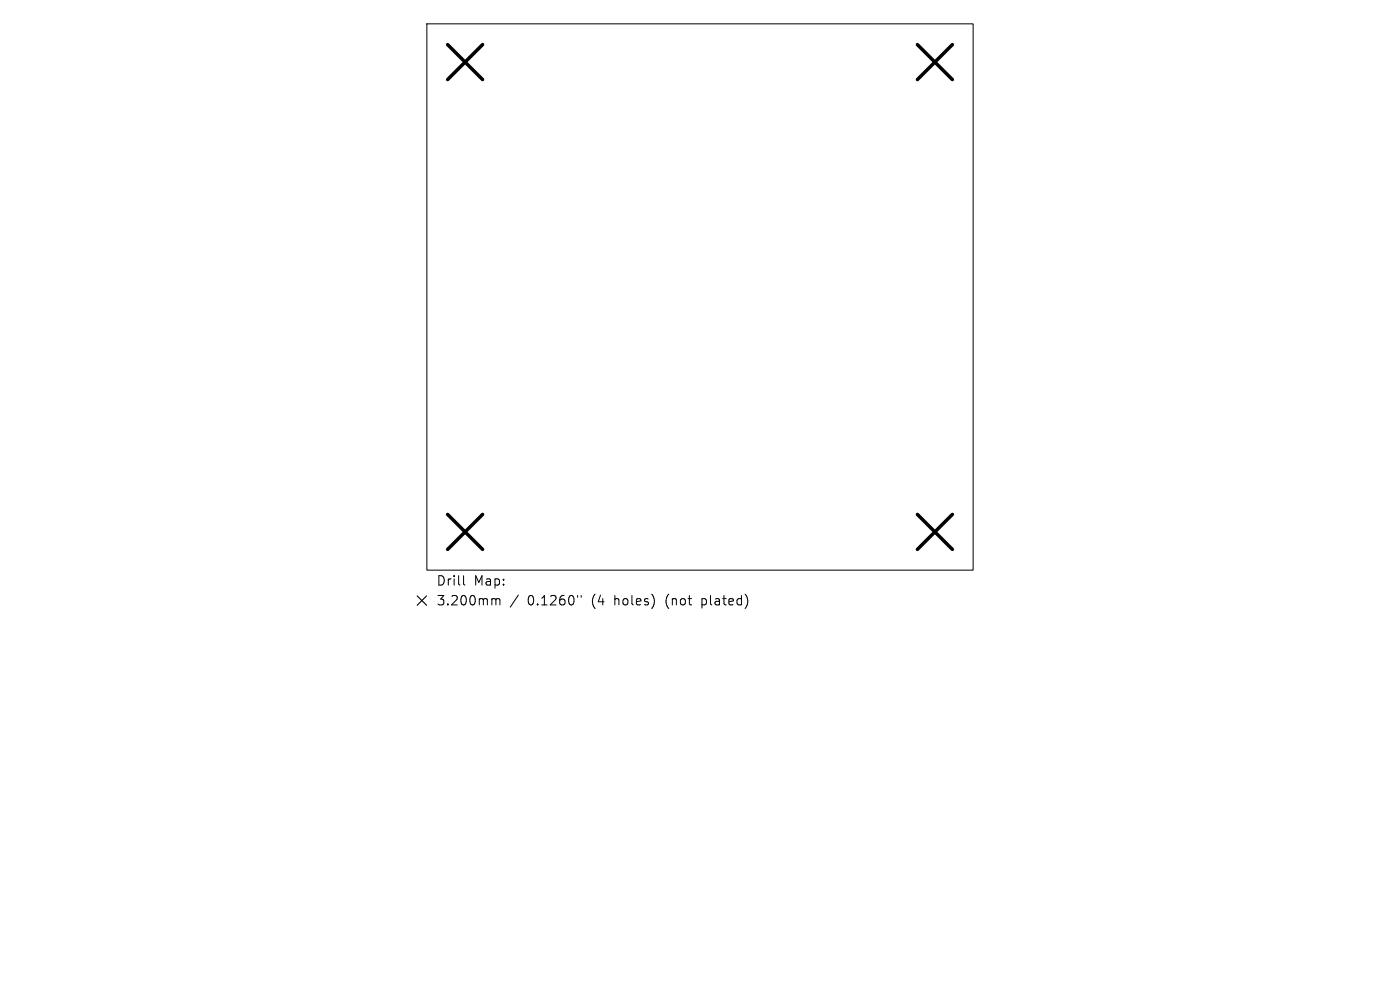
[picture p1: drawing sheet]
<svg xmlns="http://www.w3.org/2000/svg" width="297mm" height="210mm" viewBox="0 0 297 210" stroke-linecap="round" stroke-linejoin="round" font-family="sans-serif">
<defs><g id="words">
<g font-size="2.8">
<text x="92.5" y="124.5">Drill</text>
<text x="100.5" y="124.5">Map:</text>
<text x="92.5" y="128.7">3.200mm</text>
<text x="111.9" y="128.7">0.1260&quot;</text>
<text x="125.7" y="128.7">(4</text>
<text x="130.6" y="128.7">holes)</text>
<text x="141.7" y="128.7">(not</text>
<text x="149.5" y="128.7">plated)</text>
</g>
</g></defs>
<path d="M90.6 5.1h115.8v115.8h-115.8zM98.3 122.1v1.7l.3 .3M104.6 127h.3l.3 .3M105.2 127.3l.3-.3 .5 .1 .1 1.2M105.2 127.3v1M110 126.2l-1.8 2.6M122.5 126.3v.4M123.3 126.3v.4" fill="none" stroke="#000" stroke-width=".21"/>
<path d="M95 9.5l7.4 7.4M102.4 9.5l-7.4 7.4M194.6 9.5l7.4 7.4M202 9.5l-7.4 7.4M95 109.1l7.4 7.4M102.4 109.1l-7.4 7.4M194.6 109.1l7.4 7.4M202 109.1l-7.4 7.4" fill="none" stroke="#000" stroke-width=".74"/>
<path d="M88.5 126.4l2 2M90.5 126.4l-2 2" fill="none" stroke="#000" stroke-width=".23"/>
<use href="#words"/>
</svg>
